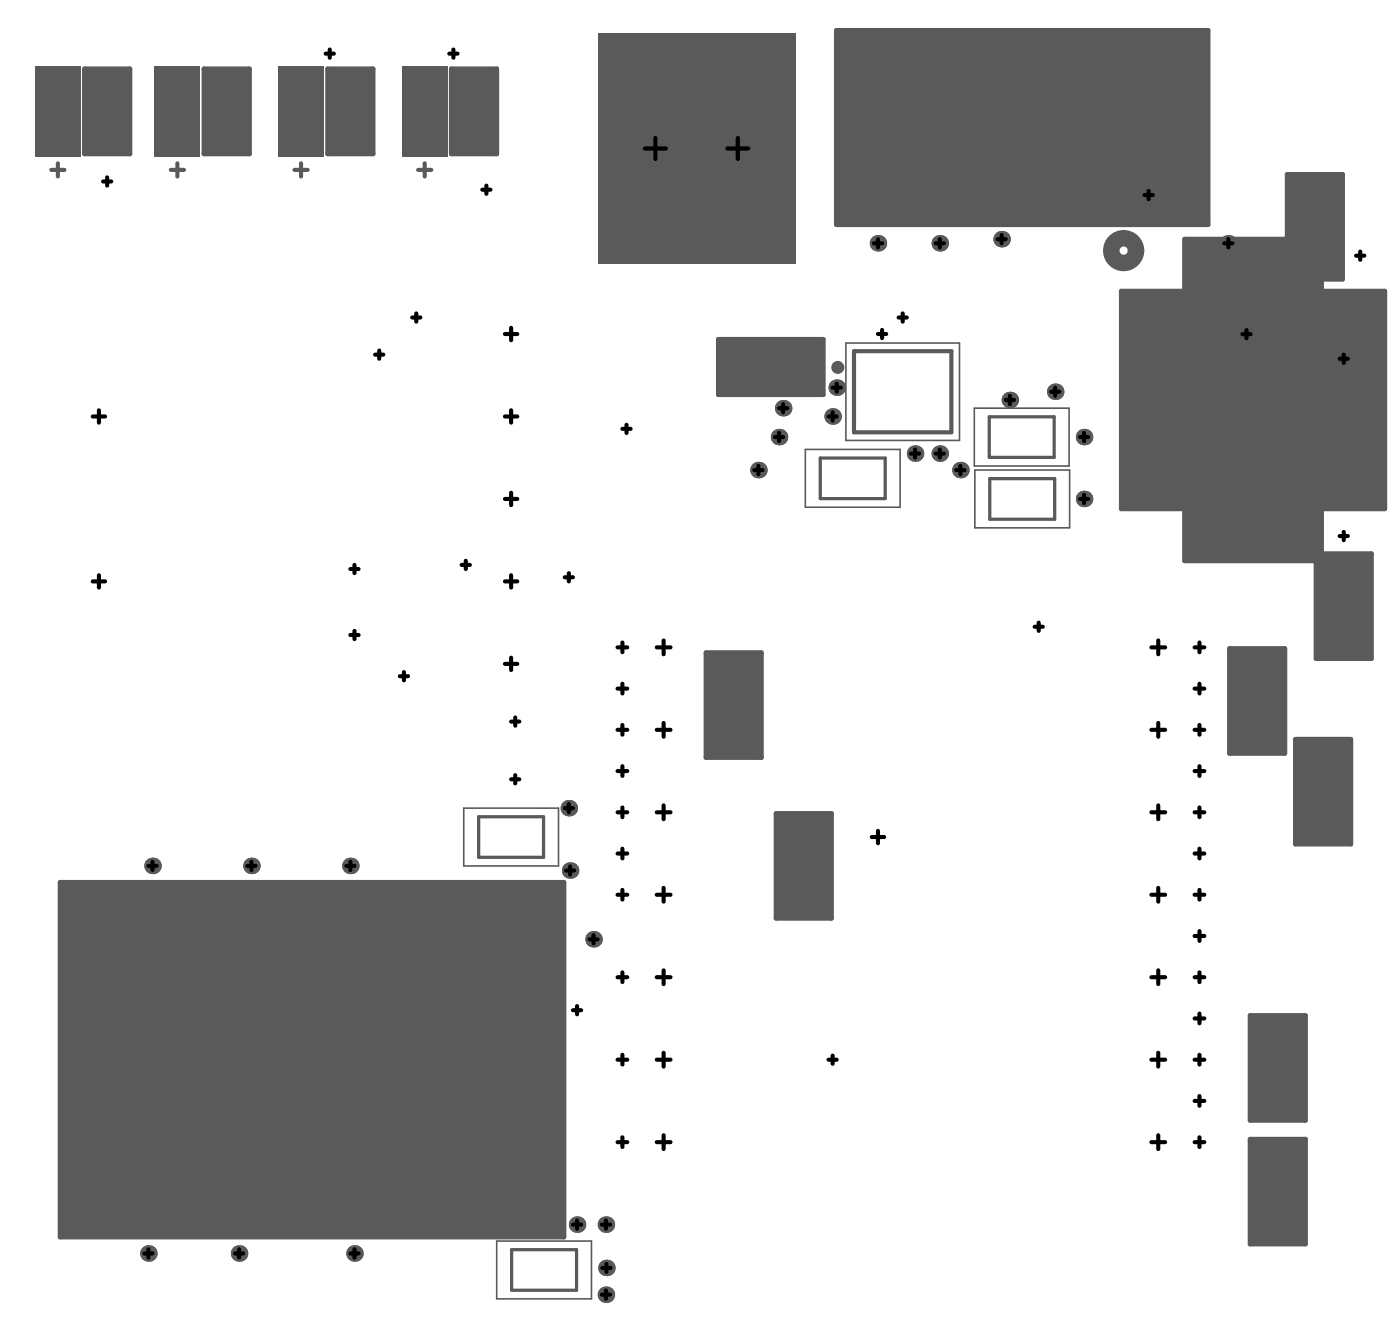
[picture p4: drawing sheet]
<svg xmlns="http://www.w3.org/2000/svg" width="144mm" height="135mm" viewBox="0 0 144 135" stroke-linecap="round" stroke-linejoin="round" font-family="sans-serif">
<path d="M82.6 46.1h9.7v5.9h-9.7zM99.9 41.8h9.7v6h-9.7zM100 48.2h9.7v5.9h-9.7zM47.6 82.8h9.7v6h-9.7zM50.9 127.2h9.8v6h-9.8z" fill="none" stroke="#5a5a5a" stroke-width=".17"/>
<g fill="#5a5a5a">
<path d="M46.3 7.1h4.6v8.7h-4.6z"/>
<path d="M41.2 6.8h4.7v9.3h-4.7z"/>
<path d="M33.6 7.1h4.7v8.7h-4.7z"/>
<path d="M28.5 6.8h4.7v9.3h-4.7z"/>
<path d="M20.9 7.1h4.7v8.7h-4.7z"/>
<path d="M15.8 6.8h4.7v9.3h-4.7z"/>
<path d="M8.7 7.1h4.6v8.7h-4.6z"/>
<path d="M3.6 6.8h4.6v9.3h-4.6z"/>
<path d="M6.2 90.5h51.6v36.3h-51.6z"/>
<path d="M115 29.9h6.5v-5.4h14v5.4h6.5v22.3h-6.5v5.3h-14v-5.3h-6.5z"/>
<path d="M135 56.8h5.6v10.7h-5.6z"/>
<path d="M132 17.9h5.7v10.7h-5.7z"/>
<path d="M72.4 66.9h5.7v10.8h-5.7z"/>
<path d="M128.2 104.1h5.7v10.7h-5.7z"/>
<path d="M79.6 83.4h5.7v10.7h-5.7z"/>
<path d="M132.9 75.8h5.6v10.7h-5.6z"/>
<path d="M128.2 116.8h5.7v10.7h-5.7z"/>
<path d="M126.1 66.5h5.7v10.7h-5.7z"/>
<path d="M73.7 34.8h10.7v5.7h-10.7z"/>
<path d="M61.3 3.4h20.3v23.6h-20.3z"/>
<path d="M85.8 3.1h38.1v19.9h-38.1z"/>
</g>
<g fill="none" stroke="#5a5a5a" stroke-width=".51">
<path d="M8.7 7.1h4.6v8.7h-4.6zM20.9 7.1h4.7v8.7h-4.7zM33.6 7.1h4.7v8.7h-4.7zM46.3 7.1h4.6v8.7h-4.6zM85.8 3.1h38.1v19.9h-38.1zM132 17.9h5.7v10.7h-5.7zM73.7 34.8h10.7v5.7h-10.7zM115 29.9h6.5v-5.4h14v5.4h6.5v22.3h-6.5v5.3h-14v-5.3h-6.5zM135 56.8h5.6v10.7h-5.6zM72.4 66.9h5.7v10.8h-5.7zM126.1 66.5h5.7v10.7h-5.7zM132.9 75.8h5.6v10.7h-5.6z"/>
<path d="M6.2 90.5h51.6v36.3h-51.6zM79.6 83.4h5.7v10.7h-5.7zM128.2 104.1h5.7v10.7h-5.7zM128.2 116.8h5.7v10.7h-5.7z"/>
</g>
<path d="M86.8 35.2h11.6v10h-11.6z" fill="none" stroke="#5a5a5a" stroke-width=".17"/>
<g fill="none" stroke="#5a5a5a" stroke-width=".33">
<path d="M4.6 8.8h2.6v5.3h-2.6zM5.9 11l.5 .8h-1zM16.8 8.8h2.7v5.3h-2.7zM18.2 11l.4 .8h-.9zM29.5 8.8h2.7v5.3h-2.7zM30.9 11l.4 .8h-.9zM42.2 8.8h2.7v5.3h-2.7zM43.5 11l.5 .8h-1zM62.3 4.4h18.3v21.6h-18.3zM84.1 47h6.7v4.1h-6.7zM101.5 42.7h6.6v4.2h-6.6zM101.5 49.1h6.7v4.1h-6.7z"/>
<path d="M49.1 83.7h6.6v4.2h-6.6zM52.5 128.1h6.6v4.2h-6.6z"/>
</g>
<g fill="none" stroke="#5a5a5a" stroke-width=".1">
<path d="M9.5 12.9h3M9.5 8.6h3v5.6h-3zM9.5 9.9h3M21.8 12.9h2.9M21.8 8.6h2.9v5.6h-2.9zM21.8 9.9h2.9M34.5 12.9h2.9M34.5 8.6h2.9v5.6h-2.9zM34.5 9.9h2.9M47.1 12.9h3M47.1 8.6h3v5.6h-3zM47.1 9.9h3"/>
<path d="M87 5h35.7v16.2h-35.7zM132.9 19.9h3.9v6.7h-3.9zM75.7 35.6h6.7v4h-6.7zM77.9 35.6v4M80.2 35.6v4M122.3 25.4h12.4v31.2h-12.4zM132.9 22.1h3.9M132.9 24.4h3.9M127.5 56.6a1.01 1.01 0 0 1 1-1 1.01 1.01 0 0 1 1 1M135.8 58.8h4v6.7h-4zM73.3 73.4h3.9M73.3 68.9h3.9v6.7h-3.9z"/>
<path d="M73.3 71.1h3.9M126.9 70.7h4M126.9 68.5h4v6.7h-4zM126.9 73h4M133.7 77.8h4v6.7h-4zM135.8 61h4M135.8 63.3h4M8 91.3h33.9v34.7h-33.9zM41.9 98.6h13.9v3.2h-13.9M80.4 89.9h4M80.4 85.4h4v6.7h-4zM80.4 87.6h4"/>
<path d="M133.7 80h4M133.7 82.3h4M41.9 115.5h13.9v3.2h-13.9M41.9 107h13.9v3.2h-13.9M129.1 108.3h3.9M129.1 106.1h3.9v6.7h-3.9zM129.1 118.8h3.9v6.7h-3.9zM129.1 110.6h3.9M129.1 123.3h3.9M129.1 121h3.9"/>
<circle cx="133.8" cy="49.3" r=".13"/>
</g>
<path d="M5.3 17.4h1.3M5.9 16.7v1.4M17.5 17.4h1.4M18.2 16.7v1.4M30.2 17.4h1.4M30.9 16.7v1.4M42.9 17.4h1.3M43.6 16.7v1.4M87.6 36h10v8.3h-10z" fill="none" stroke="#5a5a5a" stroke-width=".42"/>
<path d="M51.1 121.7l2.8 2.8M51.1 123.1h2.8M52.5 121.7v2.8M53.9 121.7l-2.8 2.8" fill="none" stroke="#5a5a5a" stroke-width=".25"/>
<circle cx="85.9" cy="37.7" r=".33" fill="none" stroke="#5a5a5a" stroke-width=".66"/>
<circle cx="115.2" cy="25.7" r="1.27" fill="none" stroke="#5a5a5a" stroke-width="1.7"/>
<g fill="#5a5a5a">
<circle cx="60.9" cy="96.3" r=".84"/>
<circle cx="58.3" cy="82.8" r=".84"/>
<circle cx="58.5" cy="89.2" r=".84"/>
<circle cx="117.8" cy="20" r=".84"/>
<circle cx="111.2" cy="51.1" r=".84"/>
<circle cx="111.2" cy="44.8" r=".84"/>
<circle cx="62.1" cy="132.7" r=".84"/>
<circle cx="62.1" cy="125.5" r=".84"/>
<circle cx="62.2" cy="130" r=".84"/>
<circle cx="59.2" cy="125.5" r=".84"/>
<circle cx="98.5" cy="48.2" r=".84"/>
<circle cx="96.4" cy="46.5" r=".84"/>
<circle cx="93.8" cy="46.5" r=".84"/>
<circle cx="90" cy="24.9" r=".84"/>
<circle cx="96.4" cy="24.9" r=".84"/>
<circle cx="36.4" cy="128.5" r=".84"/>
<circle cx="24.5" cy="128.5" r=".84"/>
<circle cx="15.2" cy="128.5" r=".84"/>
<circle cx="25.8" cy="88.8" r=".84"/>
<circle cx="35.9" cy="88.8" r=".84"/>
<circle cx="15.6" cy="88.8" r=".84"/>
<circle cx="80.3" cy="41.8" r=".84"/>
<circle cx="77.8" cy="48.2" r=".84"/>
<circle cx="85.8" cy="39.7" r=".84"/>
<circle cx="108.2" cy="40.2" r=".84"/>
<circle cx="127.8" cy="34.3" r=".84"/>
<circle cx="126" cy="24.9" r=".84"/>
<circle cx="85.4" cy="42.7" r=".84"/>
<circle cx="79.9" cy="44.8" r=".84"/>
<circle cx="102.7" cy="24.5" r=".84"/>
<circle cx="103.6" cy="41" r=".84"/>
</g>
<g fill="none" stroke="#000" stroke-width=".42">
<path d="M10.6 18.6h.8M11 18.2v.8M33.4 5.5h.8M33.8 5.1v.8M46.1 5.5h.8M46.5 5.1v.8M49.5 19.4h.8M49.9 19v.9M66.1 15.2h2.2M67.2 14.1v2.2M74.6 15.2h2.2M75.7 14.1v2.2"/>
<path d="M117.4 20h.8M117.8 19.6v.8M38.5 36.4h.8M38.9 35.9v.9M42.3 32.6h.8M42.7 32.1v.9M51.8 34.2h1.3M52.4 33.6v1.3M85.4 39.7h.8M85.8 39.3v.9M89.6 24.9h.9M90 24.5v.9"/>
<path d="M90 34.2h.9M90.5 33.8v.9M92.2 32.6h.8M92.6 32.1v.9M96 24.9h.8M96.4 24.5v.9M102.3 24.5h.8M102.7 24.1v.8M108.2 39.7v.9M125.6 24.9h.8M126 24.5v.9M127.4 34.3h.9"/>
<path d="M127.8 33.8v.9M137.4 36.8h.8M137.8 36.4v.8M139.1 26.2h.8M139.5 25.8v.8M9.5 42.7h1.3M9.5 59.6h1.3M10.1 42.1v1.2M10.1 59v1.2M35.9 58.3h.9M36.4 57.9v.9M47.3 57.9h.9"/>
<path d="M47.8 57.5v.8M51.8 51.1h1.3M51.8 42.7h1.3M51.8 59.6h1.3M52.4 42.1v1.2M52.4 50.5v1.3M52.4 59v1.2M57.9 59.2h.9M58.3 58.8v.8M63.8 44h.9M64.3 43.5v.9M77.4 48.2h.8"/>
<path d="M77.8 47.8v.8M79.5 44.8h.8M79.9 41.8h.8M79.9 44.4v.8M80.3 41.4v.9M85 42.7h.8M85.4 42.3v.8M93.4 46.5h.9M93.8 46.1v.8M96 46.5h.8M96.4 46.1v.8M98.1 48.2h.8"/>
<path d="M98.5 47.8v.8M103.1 41h.9M103.6 40.6v.8M107.8 40.2h.8M110.8 51.1h.8M110.8 44.8h.8M111.2 44.4v.8M111.2 50.7v.9M137.4 55h.8M137.8 54.5v.9M35.9 65.1h.9M36.4 64.7v.8"/>
<path d="M41 69.3h.9M41.4 68.9v.8M51.8 68.1h1.3M52.4 79.9h.9M52.4 74h.9M52.4 67.4v1.3M52.8 73.6v.8M52.8 79.5v.8M63.3 66.4h1M63.3 74.8h1M63.3 79h1M63.3 70.6h1"/>
<path d="M63.8 65.9v1M63.8 70.1v1M63.8 74.3v1M63.8 78.5v1M67.4 66.4h1.4M67.4 74.8h1.4M68.1 65.7v1.4M68.1 74.1v1.4M106.1 64.3h.9M106.5 63.8v.9M118.1 66.4h1.4M118.1 74.8h1.4"/>
<path d="M118.8 65.7v1.4M118.8 74.1v1.4M122.5 66.4h1M122.5 74.8h1M122.5 79h1M122.5 70.6h1M123 65.9v1M123 70.1v1M123 74.3v1M123 78.5v1M15.2 88.8h.9M15.6 88.3v.9"/>
<path d="M25.4 88.8h.8M25.8 88.3v.9M35.5 88.8h.9M35.9 88.3v.9M57.9 82.8h.9M58 89.2h.9M58.3 82.4v.9M58.5 88.8v.9M60.4 96.3h.9M60.9 95.9v.8M63.3 87.5h1M63.3 83.3h1"/>
<path d="M63.3 91.7h1M63.8 82.8v1M63.8 87v1M63.8 91.2v1M63.8 99.7v1M67.4 83.3h1.4M67.4 91.7h1.4M68.1 82.6v1.4M68.1 91v1.4M68.1 99.5v1.4M89.4 85.8h1.3M90 85.2v1.2"/>
<path d="M118.1 83.3h1.4M118.1 91.7h1.4M118.8 82.6v1.4M118.8 91v1.4M118.8 99.5v1.4M122.5 87.5h1M122.5 96h1M122.5 83.3h1M122.5 91.7h1M123 82.8v1M123 87v1M123 91.2v1"/>
<path d="M123 95.5v1M123 99.7v1M58.8 103.6h.8M59.2 103.1v.9M63.3 108.6h1M63.3 100.2h1M63.3 117.1h1M63.8 108.1v1M63.8 116.6v1M67.4 108.6h1.4M67.4 100.2h1.4M67.4 117.1h1.4"/>
<path d="M68.1 107.9v1.4M68.1 116.4v1.4M85 108.6h.8M85.4 108.2v.9M118.1 108.6h1.4M118.1 100.2h1.4M118.1 117.1h1.4M118.8 107.9v1.4M118.8 116.4v1.4M122.5 108.6h1M122.5 104.4h1M122.5 100.2h1"/>
<path d="M122.5 117.1h1M122.5 112.9h1M123 103.9v1M123 108.1v1M123 112.4v1M123 116.6v1M14.8 128.5h.8M15.2 128.1v.8M24.1 128.5h.8M24.5 128.1v.8M35.9 128.5h.9M36.4 128.1v.8"/>
<path d="M58.8 125.5h.8M59.2 125.1v.9M61.7 132.7h.9M61.7 125.5h.9M61.8 130h.8M62.1 125.1v.9M62.1 132.3v.8M62.2 129.6v.8"/>
</g>
</svg>
